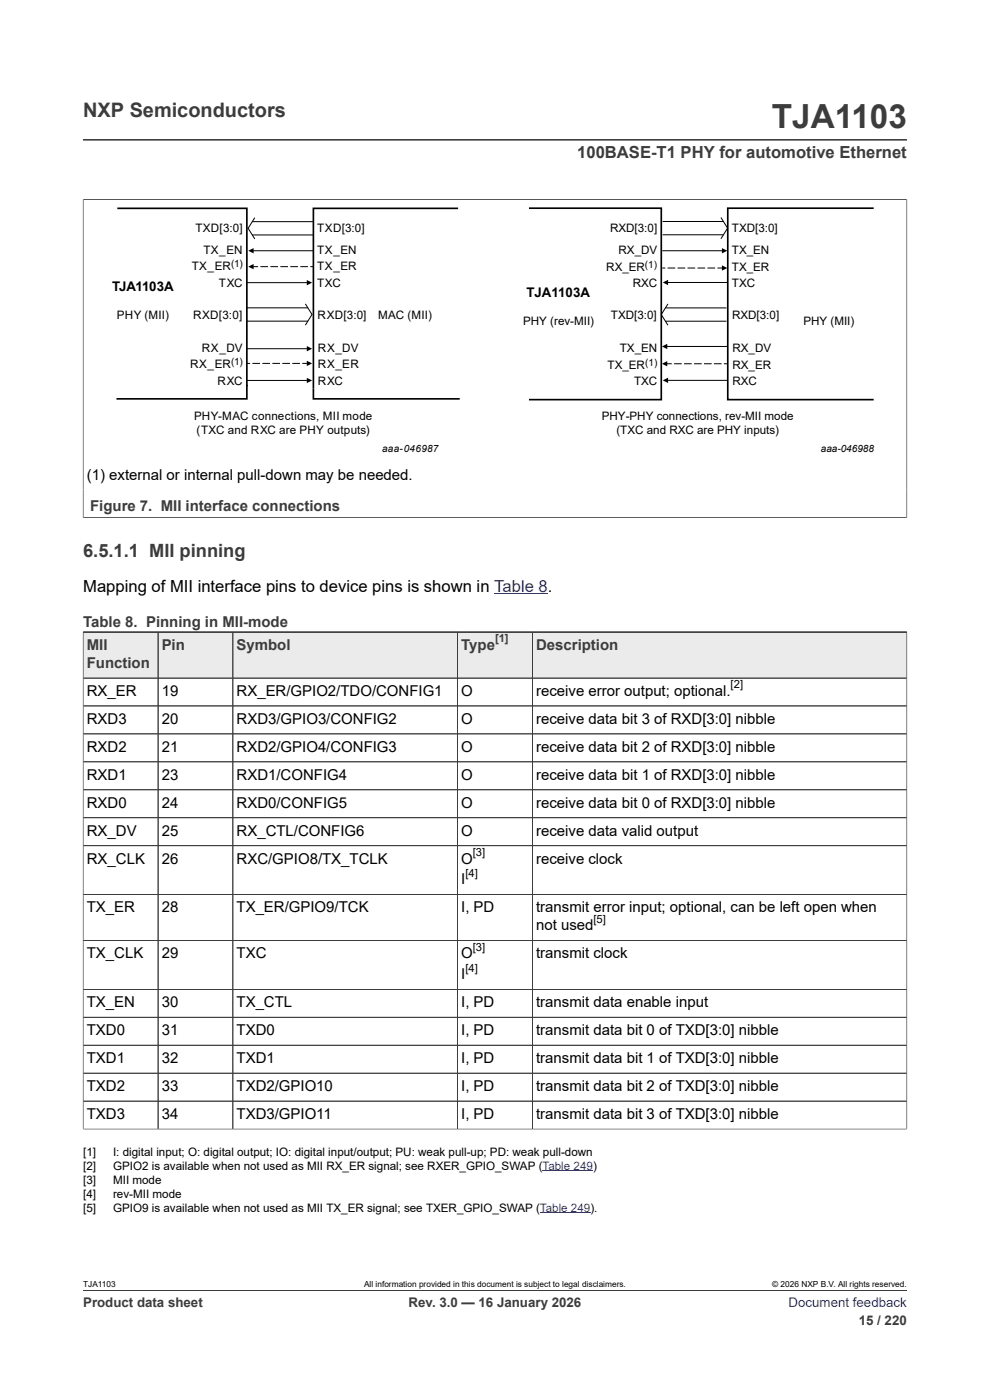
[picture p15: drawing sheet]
<svg xmlns="http://www.w3.org/2000/svg" width="210mm" height="297mm" viewBox="0 0 210 297" stroke-linecap="round" stroke-linejoin="round" font-family="sans-serif">
<defs><g id="words">
<text font-size="7.1" fill="#3c3c3c" x="163.7" y="27.2">TJA1103</text>
<text font-size="4.2" fill="#3c3c3c" x="17.6" y="24.8">NXP Semiconductors</text>
<text font-size="3.9" fill="#3c3c3c" x="17.6" y="118.1">6.5.1.1 MII pinning</text>
<text font-size="3.5" fill="#3c3c3c" x="122.4" y="33.5">100BASE-T1 PHY for automotive Ethernet</text>
<text font-size="3.5" x="17.6" y="125.5">Mapping of MII interface pins to device pins is shown in Table 8.</text>
<g font-size="3.2">
<text x="18.4" y="101.7">(1) external or internal pull-down may be needed.</text>
<text x="18.4" y="147.6">RX_ER</text>
<text x="34.3" y="147.6">19</text>
<text x="50.2" y="147.6">RX_ER/GPIO2/TDO/CONFIG1</text>
<text x="97.8" y="147.6">O</text>
<text x="113.7" y="147.6">receive error output; optional.</text>
<text x="18.4" y="153.6">RXD3</text>
<text x="34.3" y="153.6">20</text>
<text x="50.2" y="153.6">RXD3/GPIO3/CONFIG2</text>
<text x="97.8" y="153.6">O</text>
<text x="113.7" y="153.6">receive data bit 3 of RXD[3:0] nibble</text>
<text x="18.4" y="159.5">RXD2</text>
<text x="34.3" y="159.5">21</text>
<text x="50.2" y="159.5">RXD2/GPIO4/CONFIG3</text>
<text x="97.8" y="159.5">O</text>
<text x="113.7" y="159.5">receive data bit 2 of RXD[3:0] nibble</text>
<text x="18.4" y="165.4">RXD1</text>
<text x="34.3" y="165.4">23</text>
<text x="50.2" y="165.4">RXD1/CONFIG4</text>
<text x="97.8" y="165.4">O</text>
<text x="113.7" y="165.4">receive data bit 1 of RXD[3:0] nibble</text>
<text x="18.4" y="171.3">RXD0</text>
<text x="34.3" y="171.3">24</text>
<text x="50.2" y="171.3">RXD0/CONFIG5</text>
<text x="97.8" y="171.3">O</text>
<text x="113.7" y="171.3">receive data bit 0 of RXD[3:0] nibble</text>
<text x="18.4" y="177.3">RX_DV</text>
<text x="34.3" y="177.3">25</text>
<text x="50.2" y="177.3">RX_CTL/CONFIG6</text>
<text x="97.8" y="177.3">O</text>
<text x="113.7" y="177.3">receive data valid output</text>
<text x="18.4" y="183.2">RX_CLK</text>
<text x="34.3" y="183.2">26</text>
<text x="50.2" y="183.2">RXC/GPIO8/TX_TCLK</text>
<text x="97.8" y="183.2">O</text>
<text x="113.7" y="183.2">receive clock</text>
<text x="97.8" y="187.6">I</text>
<text x="18.4" y="193.6">TX_ER</text>
<text x="34.3" y="193.6">28</text>
<text x="50.2" y="193.6">TX_ER/GPIO9/TCK</text>
<text x="97.8" y="193.6">I, PD</text>
<text x="113.7" y="193.6">transmit error input; optional, can be left open when</text>
<text x="113.7" y="197.4">not used</text>
<text x="18.4" y="203.3">TX_CLK</text>
<text x="34.3" y="203.3">29</text>
<text x="50.2" y="203.3">TXC</text>
<text x="97.8" y="203.3">O</text>
<text x="113.7" y="203.3">transmit clock</text>
<text x="97.8" y="207.7">I</text>
<text x="18.4" y="213.7">TX_EN</text>
<text x="34.3" y="213.7">30</text>
<text x="50.2" y="213.7">TX_CTL</text>
<text x="97.8" y="213.7">I, PD</text>
<text x="113.7" y="213.7">transmit data enable input</text>
<text x="18.4" y="219.6">TXD0</text>
<text x="34.3" y="219.6">31</text>
<text x="50.2" y="219.6">TXD0</text>
<text x="97.8" y="219.6">I, PD</text>
<text x="113.7" y="219.6">transmit data bit 0 of TXD[3:0] nibble</text>
<text x="18.4" y="225.5">TXD1</text>
<text x="34.3" y="225.5">32</text>
<text x="50.2" y="225.5">TXD1</text>
<text x="97.8" y="225.5">I, PD</text>
<text x="113.7" y="225.5">transmit data bit 1 of TXD[3:0] nibble</text>
<text x="18.4" y="231.5">TXD2</text>
<text x="34.3" y="231.5">33</text>
<text x="50.2" y="231.5">TXD2/GPIO10</text>
<text x="97.8" y="231.5">I, PD</text>
<text x="113.7" y="231.5">transmit data bit 2 of TXD[3:0] nibble</text>
<text x="18.4" y="237.4">TXD3</text>
<text x="34.3" y="237.4">34</text>
<text x="50.2" y="237.4">TXD3/GPIO11</text>
<text x="97.8" y="237.4">I, PD</text>
<text x="113.7" y="237.4">transmit data bit 3 of TXD[3:0] nibble</text>
</g>
<g font-size="3.2" fill="#3c3c3c">
<text x="19.1" y="108.3">Figure 7. MII interface connections</text>
<text x="17.6" y="133">Table 8. Pinning in MII-mode</text>
<text x="18.4" y="137.9">MII</text>
<text x="34.3" y="137.9">Pin</text>
<text x="50.2" y="137.9">Symbol</text>
<text x="97.8" y="137.9">Type</text>
<text x="113.7" y="137.9">Description</text>
<text x="18.4" y="141.7">Function</text>
</g>
<g font-size="2.8">
<text x="23.8" y="61.7">TJA1103A</text>
<text x="111.7" y="63.1">TJA1103A</text>
</g>
<g font-size="2.8" fill="#3c3c3c">
<text x="17.6" y="277.3">Product data sheet</text>
<text x="86.7" y="277.3">Rev. 3.0 — 16 January 2026</text>
<text x="182.2" y="281">15 / 220</text>
</g>
<text font-size="2.8" fill="#00f" x="167.3" y="277.3">Document feedback</text>
<g font-size="2.5">
<text x="41.4" y="49.2">TXD[3:0]</text>
<text x="43.2" y="53.9">TX_EN</text>
<text x="67.3" y="53.9">TX_EN</text>
<text x="67.3" y="49.2">TXD[3:0]</text>
<text x="129.4" y="49.2">RXD[3:0]</text>
<text x="131.2" y="53.9">RX_DV</text>
<text x="155.3" y="53.9">TX_EN</text>
<text x="155.3" y="49.2">TXD[3:0]</text>
<text x="40.7" y="57.3">TX_ER</text>
<text x="67.3" y="57.3">TX_ER</text>
<text x="128.6" y="57.5">RX_ER</text>
<text x="155.3" y="57.5">TX_ER</text>
<text x="46.5" y="60.8">TXC</text>
<text x="67.3" y="60.8">TXC</text>
<text x="134.2" y="60.8">RXC</text>
<text x="155.3" y="60.8">TXC</text>
<text x="24.8" y="67.6">PHY (MII)</text>
<text x="41" y="67.6">RXD[3:0]</text>
<text x="67.3" y="67.6">RXD[3:0]</text>
<text x="80.2" y="67.6">MAC (MII)</text>
<text x="111" y="69">PHY (rev-MII)</text>
<text x="129.6" y="67.6">TXD[3:0]</text>
<text x="155.3" y="67.6">RXD[3:0]</text>
<text x="170.4" y="69">PHY (MII)</text>
<text x="42.8" y="74.7">RX_DV</text>
<text x="67.4" y="74.7">RX_DV</text>
<text x="131.5" y="74.7">TX_EN</text>
<text x="155.4" y="74.7">RX_DV</text>
<text x="40.4" y="78.1">RX_ER</text>
<text x="46.1" y="81.6">RXC</text>
<text x="67.4" y="81.6">RXC</text>
<text x="67.4" y="78.1">RX_ER</text>
<text x="128.9" y="78.3">TX_ER</text>
<text x="134.5" y="81.6">TXC</text>
<text x="155.4" y="78.3">RX_ER</text>
<text x="155.4" y="81.6">RXC</text>
<text x="41.2" y="89.1">PHY-MAC connections, MII mode</text>
<text x="127.7" y="89.2">PHY-PHY connections, rev-MII mode</text>
<text x="41.7" y="92.1">(TXC and RXC are PHY outputs)</text>
<text x="130.8" y="92.1">(TXC and RXC are PHY inputs)</text>
<text x="17.6" y="245.2">[1]</text>
<text x="24" y="245.2">I: digital input; O: digital output; IO: digital input/output; PU: weak pull-up; PD: weak pull-down</text>
<text x="17.6" y="248.1">[2]</text>
<text x="17.6" y="251.1">[3]</text>
<text x="24" y="248.1">GPIO2 is available when not used as MII RX_ER signal; see RXER_GPIO_SWAP (Table 249)</text>
<text x="24" y="251.1">MII mode</text>
<text x="17.6" y="254.1">[4]</text>
<text x="17.6" y="257">[5]</text>
<text x="24" y="254.1">rev-MII mode</text>
<text x="24" y="257">GPIO9 is available when not used as MII TX_ER signal; see TXER_GPIO_SWAP (Table 249).</text>
</g>
<text font-size="2.4" fill="#3c3c3c" x="105" y="136.2">[1]</text>
<g font-size="2.4">
<text x="155" y="146">[2]</text>
<text x="98.7" y="186">[4]</text>
<text x="100.3" y="181.5">[3]</text>
<text x="125.9" y="195.7">[5]</text>
<text x="100.3" y="201.7">[3]</text>
<text x="98.7" y="206.1">[4]</text>
</g>
<g font-size="2.1">
<text x="49.1" y="56.6">(1)</text>
<text x="136.8" y="56.8">(1)</text>
<text x="49.1" y="77.4">(1)</text>
<text x="136.9" y="77.6">(1)</text>
<text x="81.1" y="95.9">aaa-046987</text>
<text x="174.1" y="95.9">aaa-046988</text>
</g>
<g font-size="1.8">
<text x="17.6" y="273.1">TJA1103</text>
<text x="77.2" y="273.1">All information provided in this document is subject to legal disclaimers.</text>
<text x="163.8" y="273.1">© 2026 NXP B.V. All rights reserved.</text>
</g>
</g></defs>
<path d="M17.6 29.7h174.8M17.6 42.3h174.8M17.6 42.3v67.6M192.4 42.3v67.6M17.6 109.8h174.8M17.6 134.1h174.8" fill="none" stroke="#3c3c3c" stroke-width=".21"/>
<path d="M24.9 44.2h27.5v37.8M97.2 44.2h-30.7v40.4h31M112.2 44.2h28.1v40.6h-28.1M185.3 44.2h-30.9v40.6h30.9M52.4 81.6v3h-27.7" fill="none" stroke="#000" stroke-width=".35"/>
<path d="M52.7 53.2l1.1-.6v1.2zM52.7 56.6l1.1-.6v1.1zM65.1 59.4l1.1 .6-1.1 .5zM140.6 59.9l1.1-.5v1.1zM153.1 52.6l1.2 .6-1.2 .6zM153.1 56.3l1.2 .6-1.2 .5zM65.1 73.4l1.1 .6-1.1 .5zM65.1 76.5l1.1 .6-1.1 .6zM140.4 73.5l1.1-.6v1.2zM140.4 77.2l1.1-.6v1.1zM65.1 80.1l1.1 .6-1.1 .6zM140.6 80.7l1.1-.6v1.2z" fill="#000"/>
<g fill="none" stroke="#000" stroke-width=".21">
<path d="M52.5 60h13.1M53.2 53.2h13.2M53.2 56.6h1.4M53.5 47h12.9M53.5 49.8h12.9M54 46.2l-1.4 2.2 1.4 2.3M55.3 56.6h1.5M57.5 56.6h1.4M59.6 56.6h1.4M61.7 56.6h1.4M63.8 56.6h1.4M65.9 56.6h.5"/>
<path d="M140.6 49.8h12.9M140.6 47h12.9M140.6 53.2h13.1M141.2 59.9h13.1M152.9 46.1l1.4 2.3-1.4 2.3M52.4 68.1h12.9M52.4 65.3h12.9M52.5 74h13.1M52.5 77.1h.4M53.6 77.1h1.5M55.8 77.1h1.4M57.9 77.1h1.4"/>
<path d="M60 77.1h1.4M62.1 77.1h1.4M64.2 77.1h1.4M64.8 64.5l1.4 2.2-1.4 2.3M141 73.5h13.1M141.1 68.1h13M141.1 65.3h13M141.7 64.5l-1.4 2.2 1.4 2.3M52.5 80.7h13.1M141.2 80.7h13.1"/>
</g>
<path d="M153.7 56.9h-13.1M141 77.2h13.1" fill="none" stroke="#000" stroke-width=".21" stroke-dasharray="1.4 .7"/>
<path d="M104.8 125.9h11.4" fill="none" stroke="#00f" stroke-width=".21"/>
<path d="M17.7 134.2h15.8v9.6h-15.8z" fill="#ebebeb"/>
<path d="M17.6 134.1h15.9v9.7h-15.9z" fill="none" stroke="#3c3c3c" stroke-width=".21"/>
<path d="M33.6 134.2h15.7v9.6h-15.7z" fill="#ebebeb"/>
<path d="M33.5 134.1h15.9v9.7h-15.9z" fill="none" stroke="#3c3c3c" stroke-width=".21"/>
<path d="M49.5 134.2h47.5v9.6h-47.5z" fill="#ebebeb"/>
<path d="M49.4 134.1h47.7v9.7h-47.7z" fill="none" stroke="#3c3c3c" stroke-width=".21"/>
<path d="M97.1 134.2h15.8v9.6h-15.8z" fill="#ebebeb"/>
<path d="M97.1 134.1h15.8v9.7h-15.8z" fill="none" stroke="#3c3c3c" stroke-width=".21"/>
<path d="M113 134.2h79.3v9.6h-79.3z" fill="#ebebeb"/>
<g fill="none" stroke="#3c3c3c" stroke-width=".21">
<path d="M17.6 134.1h174.8v105.5M17.6 134.2v105.4M33.5 134.2v105.3M49.4 134.2v105.3M97.1 134.2v105.3M112.9 134.1v105.4M17.6 143.8h174.8M17.6 149.8h174.8M17.6 155.7h174.8M17.6 161.6h174.8M17.6 167.6h174.8M17.6 173.5h174.8"/>
<path d="M17.6 179.4h174.8M17.6 189.8h174.8M17.6 199.5h174.8M17.6 209.9h174.8M17.6 215.8h174.8M17.6 239.5h174.8M17.6 221.7h174.8M17.6 227.7h174.8M17.6 233.6h174.8M17.6 273.8h174.8"/>
</g>
<path d="M114.5 257.3h10.7M115.1 248.4h10.7" fill="none" stroke="#00f" stroke-width=".21"/>
<use href="#words"/>
</svg>
